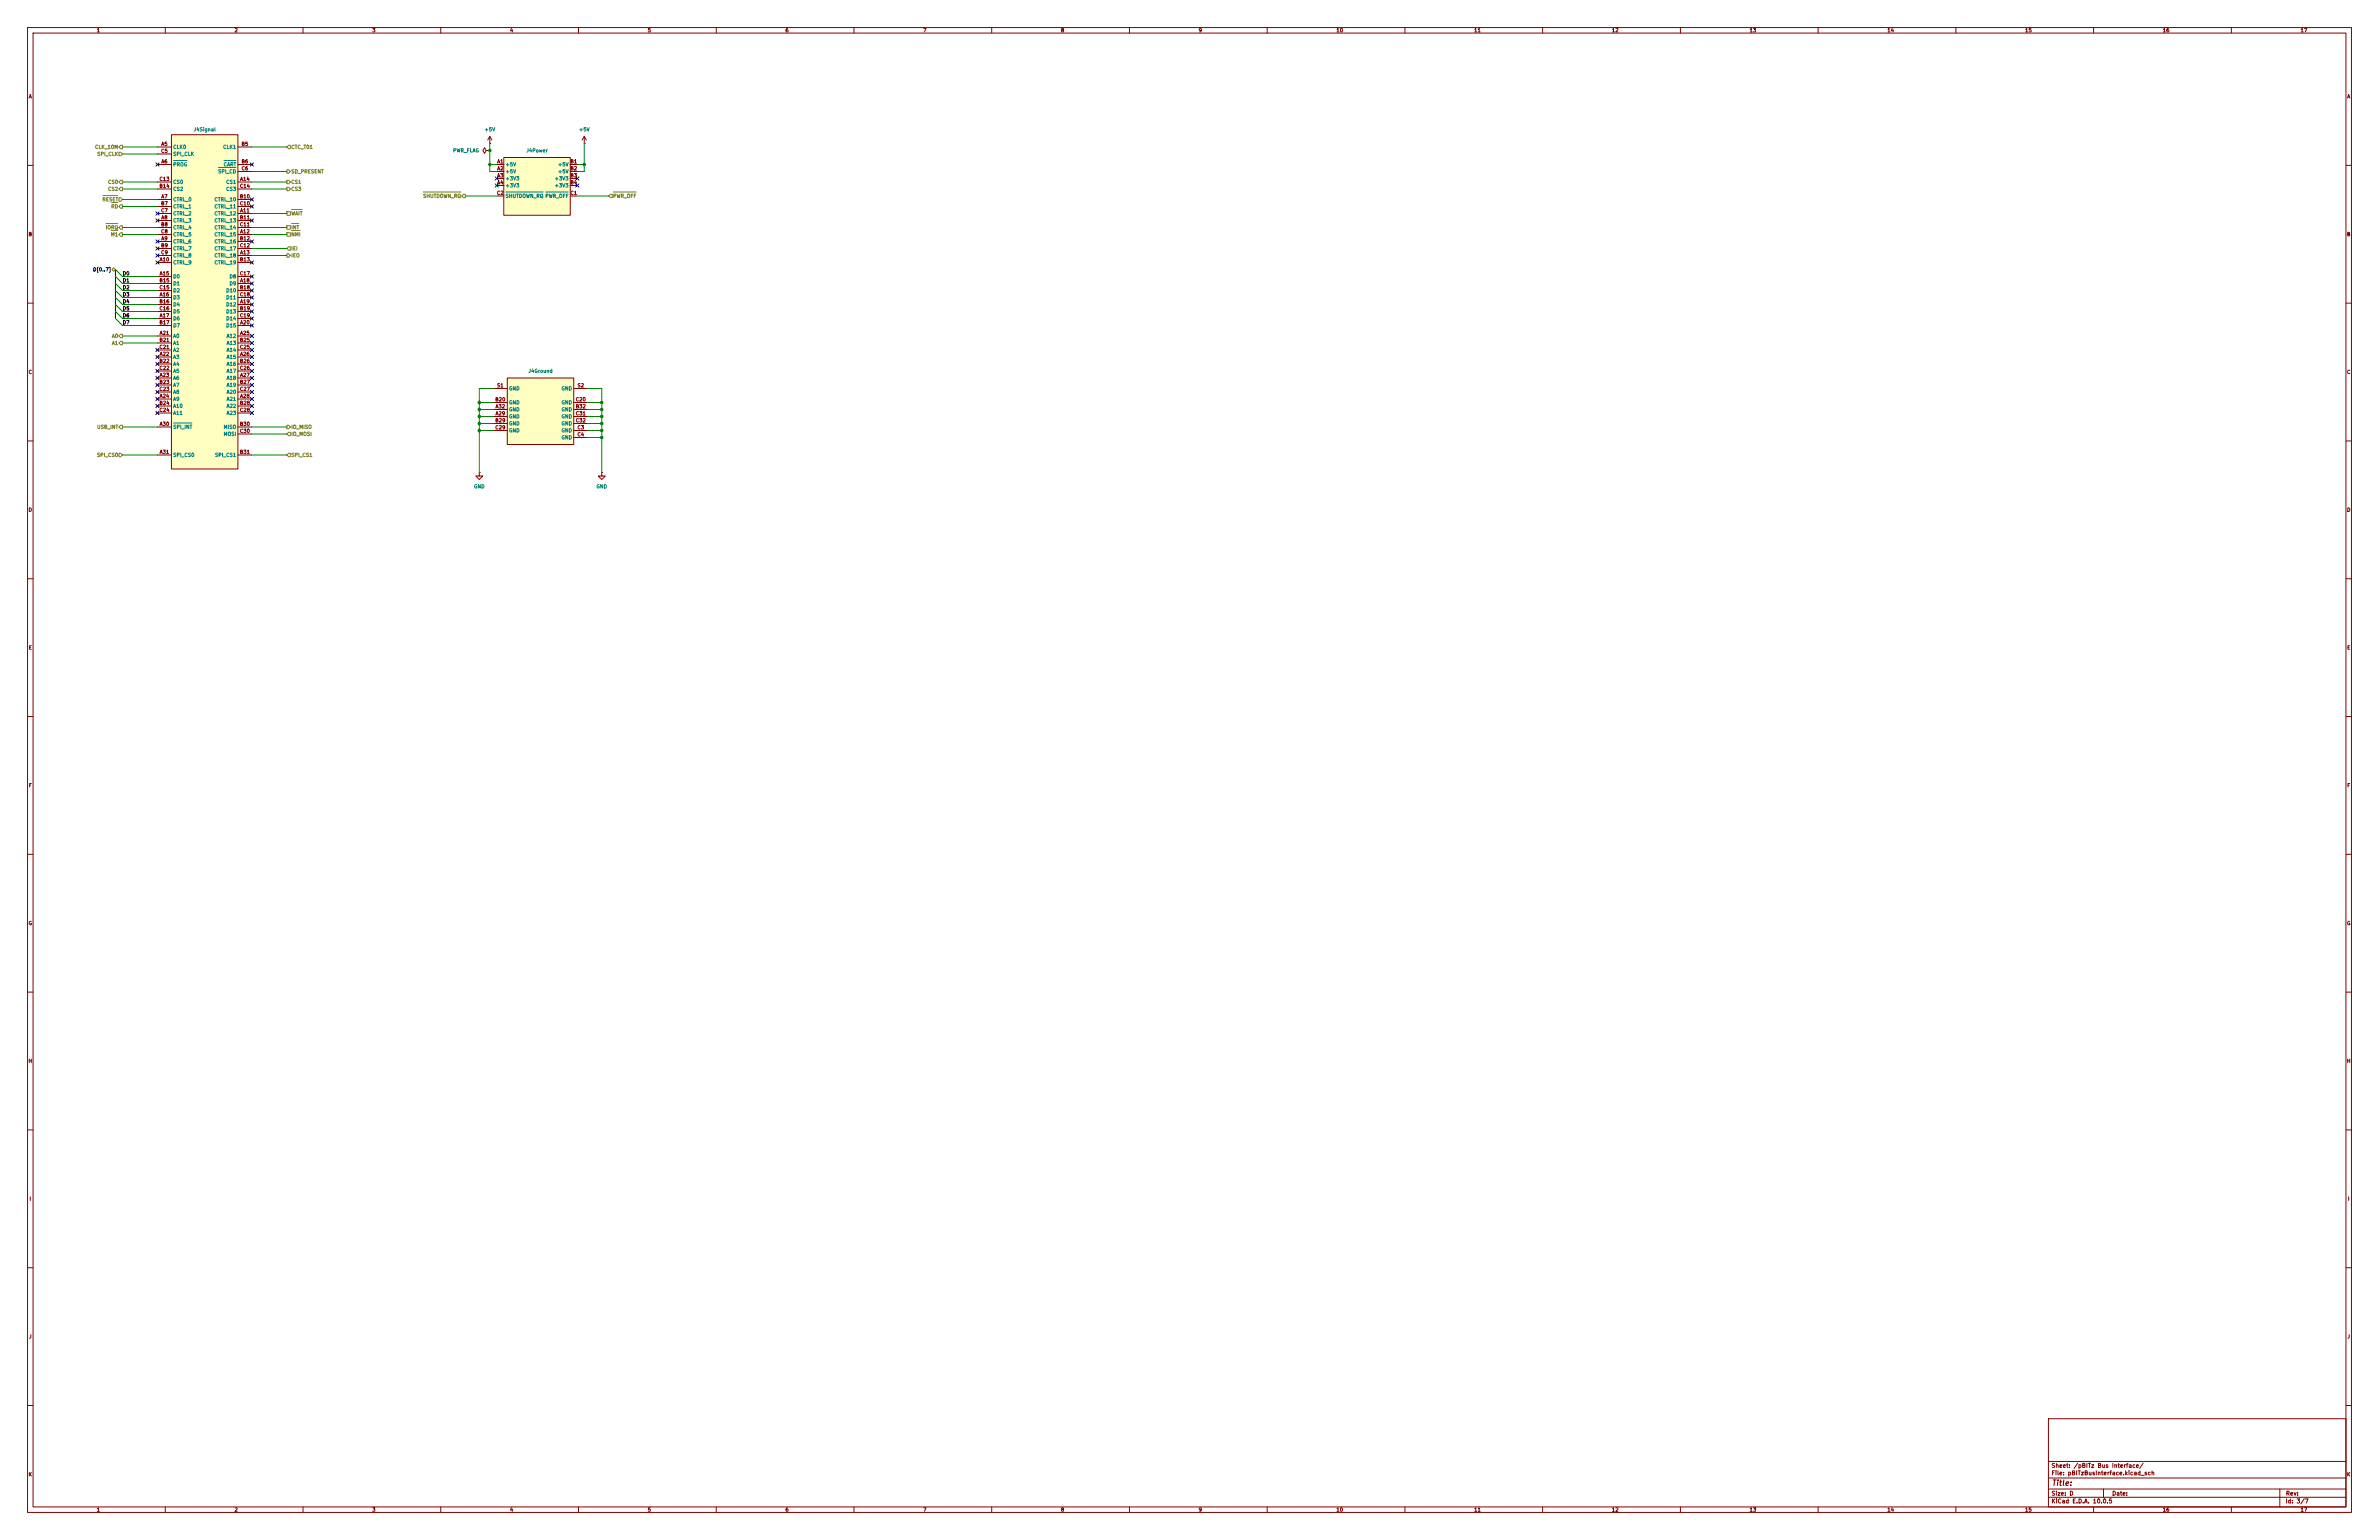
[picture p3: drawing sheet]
<svg xmlns="http://www.w3.org/2000/svg" width="864mm" height="559mm" viewBox="0 0 864 559" stroke-linecap="round" stroke-linejoin="round" font-family="sans-serif">
<defs><g id="words">
<text font-size="2" fill="#840000" x="744.6" y="539.6">Title:</text>
<g font-size="1.5" fill="#840000">
<text x="744.6" y="532.9">Sheet: /pBITz Bus Interface/</text>
<text x="744.6" y="535.6">File: pBITzBusInterface.kicad_sch</text>
<text x="744.6" y="545.8">KiCad E.D.A. 10.0.5</text>
<text x="744.6" y="543">Size: D</text>
<text x="766.6" y="543">Date:</text>
<text x="829.6" y="545.8">Id: 3/7</text>
<text x="829.6" y="543">Rev:</text>
</g>
<g font-size="1.3" fill="#840000">
<text x="35" y="12">1</text>
<text x="85" y="12">2</text>
<text x="135" y="12">3</text>
<text x="185" y="12">4</text>
<text x="235" y="12">5</text>
<text x="285" y="12">6</text>
<text x="335" y="12">7</text>
<text x="385" y="12">8</text>
<text x="435" y="12">9</text>
<text x="485" y="12">10</text>
<text x="535" y="12">11</text>
<text x="585" y="12">12</text>
<text x="635" y="12">13</text>
<text x="685" y="12">14</text>
<text x="735" y="12">15</text>
<text x="785" y="12">16</text>
<text x="835" y="12">17</text>
<text x="10.3" y="36">A</text>
<text x="851.9" y="36">A</text>
<text x="58.4" y="53.2">A5</text>
<text x="87.5" y="53.2">B5</text>
<text x="58.3" y="55.7">C5</text>
<text x="58.4" y="59.6">A6</text>
<text x="87.5" y="59.6">B6</text>
<text x="180.3" y="59.6">A1</text>
<text x="206.9" y="59.6">B1</text>
<text x="57.7" y="65.9">C13</text>
<text x="87" y="65.9">A14</text>
<text x="87.5" y="62.1">C6</text>
<text x="180.3" y="62.1">A2</text>
<text x="180.3" y="64.6">A3</text>
<text x="206.9" y="62.1">B2</text>
<text x="206.9" y="64.6">B3</text>
<text x="57.7" y="68.4">B14</text>
<text x="86.9" y="68.4">C14</text>
<text x="180.2" y="71">C2</text>
<text x="180.3" y="67.2">A4</text>
<text x="206.9" y="67.2">B4</text>
<text x="206.9" y="71">C1</text>
<text x="58.3" y="74.8">B7</text>
<text x="58.3" y="77.3">C7</text>
<text x="58.4" y="72.3">A7</text>
<text x="86.9" y="72.3">B10</text>
<text x="86.9" y="74.8">C10</text>
<text x="87" y="77.3">A11</text>
<text x="58.3" y="82.4">B8</text>
<text x="58.4" y="79.9">A8</text>
<text x="86.9" y="79.9">B11</text>
<text x="86.9" y="82.4">C11</text>
<text x="10.2" y="86">B</text>
<text x="58.3" y="85">C8</text>
<text x="58.4" y="87.5">A9</text>
<text x="86.9" y="87.5">B12</text>
<text x="87" y="85">A12</text>
<text x="851.8" y="86">B</text>
<text x="57.8" y="95.1">A10</text>
<text x="58.3" y="90">B9</text>
<text x="58.3" y="92.6">C9</text>
<text x="86.9" y="95.1">B13</text>
<text x="86.9" y="90">C12</text>
<text x="87" y="92.6">A13</text>
<text x="57.8" y="100.2">A15</text>
<text x="86.9" y="100.2">C17</text>
<text x="57.7" y="102.7">B15</text>
<text x="57.7" y="105.3">C15</text>
<text x="57.8" y="107.8">A16</text>
<text x="86.9" y="105.3">B18</text>
<text x="86.9" y="107.8">C18</text>
<text x="87" y="102.7">A18</text>
<text x="57.7" y="110.4">B16</text>
<text x="57.7" y="112.9">C16</text>
<text x="86.9" y="112.9">B19</text>
<text x="87" y="110.4">A19</text>
<text x="57.7" y="118">B17</text>
<text x="57.8" y="115.4">A17</text>
<text x="86.9" y="115.4">C19</text>
<text x="87" y="118">A20</text>
<text x="57.7" y="124.3">B21</text>
<text x="57.8" y="121.8">A21</text>
<text x="86.9" y="124.3">B25</text>
<text x="87" y="121.8">A25</text>
<text x="57.7" y="131.9">B22</text>
<text x="57.7" y="126.9">C21</text>
<text x="57.8" y="129.4">A22</text>
<text x="86.9" y="131.9">B26</text>
<text x="86.9" y="126.9">C25</text>
<text x="87" y="129.4">A26</text>
<text x="10.2" y="136">C</text>
<text x="57.7" y="134.5">C22</text>
<text x="57.8" y="137">A23</text>
<text x="86.9" y="134.5">C26</text>
<text x="87" y="137">A27</text>
<text x="851.8" y="136">C</text>
<text x="57.7" y="139.6">B23</text>
<text x="57.7" y="142.1">C23</text>
<text x="86.9" y="139.6">B27</text>
<text x="86.9" y="142.1">C27</text>
<text x="180.3" y="140.8">S1</text>
<text x="209.5" y="140.8">S2</text>
<text x="57.7" y="147.2">B24</text>
<text x="57.7" y="149.7">C24</text>
<text x="57.8" y="144.6">A24</text>
<text x="86.9" y="147.2">B28</text>
<text x="86.9" y="149.7">C28</text>
<text x="87" y="144.6">A28</text>
<text x="179.6" y="145.9">B20</text>
<text x="179.7" y="148.5">A32</text>
<text x="208.8" y="148.5">B32</text>
<text x="208.8" y="145.9">C20</text>
<text x="57.8" y="154.8">A30</text>
<text x="86.9" y="154.8">B30</text>
<text x="179.6" y="153.5">B29</text>
<text x="179.7" y="151">A29</text>
<text x="208.8" y="151">C31</text>
<text x="208.8" y="153.5">C32</text>
<text x="86.9" y="157.3">C30</text>
<text x="179.6" y="156.1">C29</text>
<text x="209.5" y="156.1">C3</text>
<text x="209.5" y="158.6">C4</text>
<text x="57.8" y="165">A31</text>
<text x="86.9" y="165">B31</text>
<text x="10.2" y="186">D</text>
<text x="851.8" y="186">D</text>
<text x="10.3" y="236">E</text>
<text x="851.9" y="236">E</text>
<text x="10.3" y="286">F</text>
<text x="851.9" y="286">F</text>
<text x="10.2" y="336">G</text>
<text x="851.8" y="336">G</text>
<text x="10.2" y="386">H</text>
<text x="851.8" y="386">H</text>
<text x="10.6" y="436">I</text>
<text x="852.2" y="436">I</text>
<text x="10.4" y="486">J</text>
<text x="852" y="486">J</text>
<text x="10.2" y="536">K</text>
<text x="851.8" y="536">K</text>
<text x="35" y="548.8">1</text>
<text x="85" y="548.8">2</text>
<text x="135" y="548.8">3</text>
<text x="185" y="548.8">4</text>
<text x="235" y="548.8">5</text>
<text x="285" y="548.8">6</text>
<text x="335" y="548.8">7</text>
<text x="385" y="548.8">8</text>
<text x="435" y="548.8">9</text>
<text x="485" y="548.8">10</text>
<text x="535" y="548.8">11</text>
<text x="585" y="548.8">12</text>
<text x="635" y="548.8">13</text>
<text x="685" y="548.8">14</text>
<text x="735" y="548.8">15</text>
<text x="785" y="548.8">16</text>
<text x="835" y="548.8">17</text>
</g>
<g font-size="1.3" fill="#008484">
<text x="70.1" y="48">J4Signal</text>
<text x="175.7" y="48">+5V</text>
<text x="210" y="48">+5V</text>
<text x="62.7" y="54.3">CLK0</text>
<text x="62.7" y="56.8">SPI_CLK</text>
<text x="80.8" y="54.3">CLK1</text>
<text x="164.3" y="55.6">PWR_FLAG</text>
<text x="190.9" y="55.6">J4Power</text>
<text x="62.7" y="60.7">PROG</text>
<text x="79" y="63.2">SPI_CD</text>
<text x="81" y="60.7">CART</text>
<text x="183.4" y="60.7">+5V</text>
<text x="183.4" y="63.2">+5V</text>
<text x="183.4" y="65.7">+3V3</text>
<text x="201.2" y="65.7">+3V3</text>
<text x="202.4" y="60.7">+5V</text>
<text x="202.4" y="63.2">+5V</text>
<text x="62.7" y="69.5">CS2</text>
<text x="62.7" y="67">CS0</text>
<text x="81.9" y="67">CS1</text>
<text x="81.9" y="69.5">CS3</text>
<text x="183.4" y="68.3">+3V3</text>
<text x="201.2" y="68.3">+3V3</text>
<text x="62.7" y="73.4">CTRL_0</text>
<text x="62.7" y="75.9">CTRL_1</text>
<text x="77.7" y="73.4">CTRL_10</text>
<text x="77.7" y="75.9">CTRL_11</text>
<text x="183.4" y="72.1">SHUTDOWN_RQ PWR_OFF</text>
<text x="62.7" y="81">CTRL_3</text>
<text x="62.7" y="83.5">CTRL_4</text>
<text x="62.7" y="78.4">CTRL_2</text>
<text x="77.7" y="78.4">CTRL_12</text>
<text x="77.7" y="81">CTRL_13</text>
<text x="77.7" y="83.5">CTRL_14</text>
<text x="62.7" y="88.6">CTRL_6</text>
<text x="62.7" y="86.1">CTRL_5</text>
<text x="77.7" y="86.1">CTRL_15</text>
<text x="77.7" y="88.6">CTRL_16</text>
<text x="62.7" y="91.1">CTRL_7</text>
<text x="62.7" y="93.7">CTRL_8</text>
<text x="77.7" y="93.7">CTRL_18</text>
<text x="77.7" y="91.1">CTRL_17</text>
<text x="62.7" y="96.2">CTRL_9</text>
<text x="62.7" y="101.3">D0</text>
<text x="77.7" y="96.2">CTRL_19</text>
<text x="83.1" y="101.3">D8</text>
<text x="62.7" y="103.8">D1</text>
<text x="62.7" y="106.4">D2</text>
<text x="81.9" y="106.4">D10</text>
<text x="83.1" y="103.8">D9</text>
<text x="62.7" y="108.9">D3</text>
<text x="62.7" y="111.5">D4</text>
<text x="62.7" y="114">D5</text>
<text x="81.9" y="111.5">D12</text>
<text x="81.9" y="114">D13</text>
<text x="81.9" y="108.9">D11</text>
<text x="62.7" y="116.5">D6</text>
<text x="62.7" y="119.1">D7</text>
<text x="81.9" y="119.1">D15</text>
<text x="81.9" y="116.5">D14</text>
<text x="62.7" y="122.9">A0</text>
<text x="62.7" y="125.4">A1</text>
<text x="82.1" y="122.9">A12</text>
<text x="82.1" y="125.4">A13</text>
<text x="62.7" y="130.5">A3</text>
<text x="62.7" y="128">A2</text>
<text x="82.1" y="130.5">A15</text>
<text x="82.1" y="128">A14</text>
<text x="62.7" y="133">A4</text>
<text x="62.7" y="135.6">A5</text>
<text x="82.1" y="133">A16</text>
<text x="82.1" y="135.6">A17</text>
<text x="191.7" y="135.6">J4Ground</text>
<text x="62.7" y="138.1">A6</text>
<text x="62.7" y="140.7">A7</text>
<text x="62.7" y="143.2">A8</text>
<text x="82.1" y="138.1">A18</text>
<text x="82.1" y="140.7">A19</text>
<text x="82.1" y="143.2">A20</text>
<text x="184.6" y="141.9">GND</text>
<text x="203.7" y="141.9">GND</text>
<text x="62.7" y="145.7">A9</text>
<text x="62.7" y="148.3">A10</text>
<text x="82.1" y="145.7">A21</text>
<text x="82.1" y="148.3">A22</text>
<text x="184.6" y="149.6">GND</text>
<text x="184.6" y="147">GND</text>
<text x="203.7" y="149.6">GND</text>
<text x="203.7" y="147">GND</text>
<text x="62.7" y="155.9">SPI_INT</text>
<text x="62.7" y="150.8">A11</text>
<text x="81" y="155.9">MISO</text>
<text x="82.1" y="150.8">A23</text>
<text x="184.6" y="152.1">GND</text>
<text x="184.6" y="154.6">GND</text>
<text x="203.7" y="152.1">GND</text>
<text x="203.7" y="154.6">GND</text>
<text x="81" y="158.4">MOSI</text>
<text x="184.6" y="157.2">GND</text>
<text x="203.7" y="157.2">GND</text>
<text x="203.7" y="159.7">GND</text>
<text x="62.7" y="166.1">SPI_CS0</text>
<text x="77.9" y="166.1">SPI_CS1</text>
<text x="171.9" y="177.5">GND</text>
<text x="216.4" y="177.5">GND</text>
</g>
<g font-size="1.3" fill="#848400">
<text x="34.4" y="54.3">CLK_10M</text>
<text x="35.1" y="56.8">SPI_CLK</text>
<text x="105.6" y="54.3">CTC_T01</text>
<text x="105.6" y="63.2">SD_PRESENT</text>
<text x="39.1" y="69.5">CS2</text>
<text x="39.1" y="67">CS0</text>
<text x="105.6" y="69.5">CS3</text>
<text x="105.6" y="67">CS1</text>
<text x="37" y="73.4">RESET</text>
<text x="40.2" y="75.9">RD</text>
<text x="153.4" y="72.1">SHUTDOWN_RQ</text>
<text x="222.4" y="72.1">PWR_OFF</text>
<text x="38.2" y="83.5">IORQ</text>
<text x="105.6" y="83.5">INT</text>
<text x="105.6" y="78.4">WAIT</text>
<text x="40.1" y="86.1">M1</text>
<text x="105.6" y="86.1">NMI</text>
<text x="105.6" y="91.1">IEI</text>
<text x="105.6" y="93.7">IEO</text>
<text x="40.5" y="125.4">A1</text>
<text x="40.5" y="122.9">A0</text>
<text x="35.1" y="155.9">USB_INT</text>
<text x="105.6" y="155.9">IO_MISO</text>
<text x="105.6" y="158.4">IO_MOSI</text>
<text x="35" y="166.1">SPI_CS0</text>
<text x="105.6" y="166.1">SPI_CS1</text>
</g>
<text font-size="1.3" fill="#000084" x="33.6" y="98.8">D[0..7]</text>
<g font-size="1.3">
<text x="44.4" y="100.2">D0</text>
<text x="44.4" y="107.8">D3</text>
<text x="44.4" y="102.7">D1</text>
<text x="44.4" y="105.3">D2</text>
<text x="44.4" y="110.4">D4</text>
<text x="44.4" y="112.9">D5</text>
<text x="44.4" y="118">D7</text>
<text x="44.4" y="115.4">D6</text>
</g>
</g></defs>
<g fill="none" stroke="#840000" stroke-width=".36">
<path d="M10 10h843.6v538.8h-843.6zM12 12h839.6v534.8h-839.6zM60 10v2M110 10v2M160 10v2M210 10v2M260 10v2M310 10v2M360 10v2M410 10v2M460 10v2M510 10v2"/>
<path d="M560 10v2M610 10v2M660 10v2M710 10v2M760 10v2M810 10v2M10 60h2M851.6 60h2M10 110h2M851.6 110h2M10 160h2M851.6 160h2"/>
<path d="M10 210h2M851.6 210h2M10 260h2M851.6 260h2M10 310h2M851.6 310h2M10 360h2M851.6 360h2M10 410h2M851.6 410h2M10 460h2M851.6 460h2"/>
<path d="M10 510h2M743.6 514.8h108v32h-108zM851.6 510h2M743.6 536.3h108M743.6 530.3h108M60 546.8v2M110 546.8v2M160 546.8v2M210 546.8v2M260 546.8v2M310 546.8v2M360 546.8v2"/>
<path d="M410 546.8v2M460 546.8v2M510 546.8v2M560 546.8v2M610 546.8v2M660 546.8v2M710 546.8v2M743.6 543.3h108M743.6 540.3h108M760 546.8v2M763.6 540.3v3M810 546.8v2"/>
<path d="M827.6 540.3v6.5"/>
</g>
<path d="M184.1 137.2h24.2v24.1h-24.2z" fill="#ffffc2"/>
<g fill="none" stroke="#840000" stroke-width=".36">
<path d="M184.1 137.2h24.2v24.1h-24.2zM179.1 151.1h5M179.1 148.6h5M179.1 146.1h5M179.1 153.7h5M179.1 156.2h5M179.1 141h5M208.3 151.1h5.1M208.3 148.6h5.1M208.3 146.1h5.1M208.3 153.7h5.1M208.3 156.2h5.1"/>
<path d="M208.3 158.8h5.1M208.3 141h5.1"/>
</g>
<path d="M62.2 48.9h24.2v121.3h-24.2z" fill="#ffffc2"/>
<g fill="none" stroke="#840000" stroke-width=".36">
<path d="M57.1 53.3h5.1M57.1 59.7h5.1M57.1 55.9h5.1M62.2 48.9h24.2v121.3h-24.2zM86.4 53.3h5M86.4 59.7h5M57.1 72.4h5.1M57.1 77.5h5.1M57.1 66h5.1M57.1 74.9h5.1M57.1 68.6h5.1M86.4 72.4h5"/>
<path d="M86.4 77.5h5M86.4 66h5M86.4 74.9h5M86.4 68.6h5M86.4 62.2h5M57.1 80h5.1M57.1 87.6h5.1M57.1 95.3h5.1M57.1 85.1h5.1M57.1 92.7h5.1M57.1 82.6h5.1M57.1 90.2h5.1"/>
<path d="M86.4 80h5M86.4 87.6h5M86.4 95.3h5M86.4 85.1h5M86.4 92.7h5M86.4 82.6h5M86.4 90.2h5M57.1 100.3h5.1M57.1 108h5.1M57.1 115.6h5.1M57.1 102.9h5.1M57.1 110.5h5.1"/>
<path d="M57.1 118.1h5.1M57.1 105.4h5.1M57.1 113h5.1M86.4 100.3h5M86.4 108h5M86.4 115.6h5M86.4 102.9h5M86.4 110.5h5M86.4 118.1h5M86.4 105.4h5M86.4 113h5M57.1 121.9h5.1"/>
<path d="M57.1 129.5h5.1M57.1 137.2h5.1M57.1 124.5h5.1M57.1 132.1h5.1M57.1 139.7h5.1M57.1 127h5.1M57.1 134.6h5.1M86.4 121.9h5M86.4 129.5h5M86.4 137.2h5M86.4 124.5h5M86.4 132.1h5"/>
<path d="M86.4 139.7h5M86.4 127h5M86.4 134.6h5M57.1 144.8h5.1M57.1 154.9h5.1M57.1 147.3h5.1M57.1 142.2h5.1M57.1 149.9h5.1M86.4 144.8h5M86.4 154.9h5M86.4 147.3h5M86.4 142.2h5"/>
<path d="M86.4 149.9h5M86.4 157.5h5M57.1 165.1h5.1M86.4 165.1h5M218.4 171.5v1.2h1.3l-1.3 1.3-1.2-1.3h1.2M218.4 171.5h.1"/>
</g>
<path d="M63 58.2h4.9M81.3 58.2h4.3M79.3 60.8h6.3M63 153.5h6.7" fill="none" stroke="#008484" stroke-width=".36"/>
<path d="M182.9 57.2h24.1v20.9h-24.1z" fill="#ffffc2"/>
<g fill="none" stroke="#840000" stroke-width=".36">
<path d="M176.5 54.6l-.6-1-.6 1 .6 1 .6-1h1.3M177.8 52.1h.1M177.8 54.6h.1M177.8 49.5l-.8 1.3M177.8 49.5l.8 1.3M177.8 49.5v2.6M180.3 59.7h2.6M182.9 57.2h24.1v20.9h-24.1zM207 59.7h2.5M212.1 52.1h.1M212.1 49.5l-.8 1.3M212.1 49.5l.8 1.3"/>
<path d="M212.1 49.5v2.6M180.3 62.2h2.6M180.3 64.8h2.6M180.3 67.3h2.6M180.3 71.1h2.6M207 62.2h2.5M207 64.8h2.5M207 67.3h2.5M207 71.1h2.5M174 171.5v1.2h1.3l-1.3 1.3-1.3-1.3h1.3M174 171.5h.1"/>
</g>
<path d="M183.6 69.7h13.5M198.1 69.7h8.2" fill="none" stroke="#008484" stroke-width=".36"/>
<g fill="none" stroke="#848400" stroke-width=".36">
<path d="M43.2 55.2h.6l.6 .7-.6 .6h-.6zM43.8 52.7h.6v1.3h-.6l-.6-.7zM104.8 52.7h.6v1.3h-.6l-.7-.7zM37.3 70.9h5.5M40.5 73.5h2.3M43.2 71.8h.6l.6 .6-.6 .6h-.6zM43.8 67.9h.6v1.3h-.6l-.6-.6zM43.8 65.4h.6v1.3h-.6l-.6-.7zM43.8 74.3h.6v1.3h-.6l-.6-.7zM104.1 61.6h.7l.6 .6-.6 .7h-.7zM104.1 76.8h1.3v1.3h-1.3zM104.1 67.9h.7l.6 .7-.6 .6h-.7z"/>
<path d="M104.1 65.4h.7l.6 .6-.6 .7h-.7zM105.8 76h3.9M153.7 69.7h13.5M168.3 70.5h.6v1.3h-.6l-.7-.7zM221.6 70.5h.6v1.3h-.6l-.6-.7zM222.7 69.7h8.2M38.5 81.1h4.3M40.4 83.6h2.4M40.6 97.8l.7-.6 .6 .6-.6 .6zM43.8 81.9h.6v1.3h-.6l-.6-.6zM43.8 84.5h.6v1.2h-.6l-.6-.6zM104.1 84.5h1.3v1.2h-1.3z"/>
<path d="M104.1 81.9h1.3v1.3h-1.3zM104.1 92.1h.7l.6 .6-.6 .6h-.7zM104.8 89.5h.6v1.3h-.6l-.7-.6zM105.8 81.1h2.7M105.8 83.6h3.2M43.8 123.8h.6v1.3h-.6l-.6-.6zM43.8 121.3h.6v1.3h-.6l-.6-.7zM43.8 154.3h.6v1.3h-.6l-.6-.7zM104.1 154.3h.7l.6 .6-.6 .7h-.7zM104.8 156.8h.6v1.3h-.6l-.7-.6zM43.2 164.5h.6l.6 .6-.6 .6h-.6zM104.8 164.5h.6v1.2h-.6l-.7-.6z"/>
</g>
<g fill="none" stroke="#000084" stroke-width=".36">
<path d="M56.5 59.1l1.3 1.2M57.8 59.1l-1.3 1.2M90.8 59.1l1.2 1.2M92 59.1l-1.2 1.2M56.5 76.9l1.3 1.2M56.5 79.4l1.3 1.2M57.8 76.9l-1.3 1.2M57.8 79.4l-1.3 1.2M90.8 71.8l1.2 1.2M90.8 74.3l1.2 1.2M90.8 79.4l1.2 1.2M92 71.8l-1.2 1.2"/>
<path d="M92 74.3l-1.2 1.2M92 79.4l-1.2 1.2M179.7 64.2l1.2 1.2M179.7 66.7l1.2 1.2M180.9 64.2l-1.2 1.2M180.9 66.7l-1.2 1.2M208.9 64.2l1.3 1.2M208.9 66.7l1.3 1.2M210.2 64.2l-1.3 1.2M210.2 66.7l-1.3 1.2M41.9 97.8v17.8M56.5 92.1l1.3 1.2"/>
<path d="M56.5 94.6l1.3 1.3M56.5 87l1.3 1.2M56.5 89.6l1.3 1.2M57.8 87l-1.3 1.2M57.8 89.6l-1.3 1.2M57.8 92.1l-1.3 1.2M57.8 94.6l-1.3 1.3M90.8 99.7l1.2 1.2M90.8 94.6l1.2 1.3M90.8 87l1.2 1.2M92 99.7l-1.2 1.2M92 94.6l-1.2 1.3"/>
<path d="M92 87l-1.2 1.2M90.8 112.4l1.2 1.2M90.8 102.3l1.2 1.2M90.8 104.8l1.2 1.2M90.8 107.3l1.2 1.3M90.8 109.9l1.2 1.2M90.8 117.5l1.2 1.2M90.8 115l1.2 1.2M92 112.4l-1.2 1.2M92 102.3l-1.2 1.2M92 104.8l-1.2 1.2M92 107.3l-1.2 1.3"/>
<path d="M92 109.9l-1.2 1.2M92 117.5l-1.2 1.2M92 115l-1.2 1.2M56.5 134l1.3 1.2M56.5 131.5l1.3 1.2M56.5 128.9l1.3 1.2M56.5 139.1l1.3 1.2M56.5 126.4l1.3 1.2M56.5 136.6l1.3 1.2M57.8 136.6l-1.3 1.2M57.8 139.1l-1.3 1.2M57.8 134l-1.3 1.2"/>
<path d="M57.8 131.5l-1.3 1.2M57.8 128.9l-1.3 1.2M57.8 126.4l-1.3 1.2M90.8 136.6l1.2 1.2M90.8 121.3l1.2 1.2M90.8 123.9l1.2 1.2M90.8 134l1.2 1.2M90.8 126.4l1.2 1.2M90.8 128.9l1.2 1.2M90.8 139.1l1.2 1.2M90.8 131.5l1.2 1.2M92 136.6l-1.2 1.2"/>
<path d="M92 121.3l-1.2 1.2M92 123.9l-1.2 1.2M92 134l-1.2 1.2M92 126.4l-1.2 1.2M92 128.9l-1.2 1.2M92 139.1l-1.2 1.2M92 131.5l-1.2 1.2M56.5 149.3l1.3 1.2M56.5 144.2l1.3 1.2M56.5 146.7l1.3 1.2M56.5 141.6l1.3 1.2M57.8 146.7l-1.3 1.2"/>
<path d="M57.8 144.2l-1.3 1.2M57.8 149.3l-1.3 1.2M57.8 141.6l-1.3 1.2M90.8 146.7l1.2 1.2M90.8 149.3l1.2 1.2M90.8 144.2l1.2 1.2M90.8 141.6l1.2 1.2M92 146.7l-1.2 1.2M92 149.3l-1.2 1.2M92 144.2l-1.2 1.2M92 141.6l-1.2 1.2"/>
</g>
<g fill="none" stroke="#008400" stroke-width=".36">
<path d="M44.4 53.3h12.7M44.4 55.9h12.7M91.4 53.3h12.7M177.8 59.7h2.5M177.8 52.1v10.1h2.5M209.5 59.7h2.6M212.1 52.1v10.1h-2.6M44.4 66h12.7M44.4 68.6h12.7M44.4 72.4h12.7M44.4 74.9h12.7M91.4 77.5h12.7"/>
<path d="M91.4 62.2h12.7M91.4 66h12.7M91.4 68.6h12.7M168.9 71.1h11.4M209.5 71.1h11.5M41.9 97.8l2.5 2.5h12.7M44.4 85.1h12.7M44.4 82.6h12.7M91.4 85.1h12.7M91.4 90.2h12.7M91.4 92.7h12.7M91.4 82.6h12.7"/>
<path d="M41.9 102.9l2.5 2.5h12.7M41.9 105.4l2.5 2.6h12.7M41.9 110.5l2.5 2.5h12.7M41.9 108l2.5 2.5h12.7M41.9 113l2.5 2.6h12.7M41.9 100.3l2.5 2.6h12.7M41.9 115.6l2.5 2.5h12.7M44.4 121.9h12.7M44.4 124.5h12.7M44.4 154.9h12.7M91.4 154.9h12.7M91.4 157.5h12.7"/>
<path d="M174 153.7h5.1M174 148.6h5.1M174 146.1h5.1M174 151.1h5.1M174 156.2h5.1M179.1 141h-5.1v30.5M213.4 153.7h5M213.4 148.6h5M213.4 141h5v30.5M213.4 146.1h5M213.4 158.8h5M213.4 151.1h5"/>
<path d="M213.4 156.2h5M44.4 165.1h12.7M91.4 165.1h12.7"/>
</g>
<g fill="#008400" stroke="#008400" stroke-width=".36">
<circle cx="218.4" cy="153.7" r=".46"/>
<circle cx="218.4" cy="156.2" r=".46"/>
<circle cx="174" cy="156.2" r=".46"/>
<circle cx="218.4" cy="146.1" r=".46"/>
<circle cx="218.4" cy="148.6" r=".46"/>
<circle cx="218.4" cy="158.8" r=".46"/>
<circle cx="218.4" cy="151.1" r=".46"/>
<circle cx="174" cy="146.1" r=".46"/>
<circle cx="174" cy="153.7" r=".46"/>
<circle cx="174" cy="151.1" r=".46"/>
<circle cx="174" cy="148.6" r=".46"/>
<circle cx="212.1" cy="59.7" r=".46"/>
<circle cx="177.8" cy="59.7" r=".46"/>
<circle cx="177.8" cy="54.6" r=".46"/>
</g>
<use href="#words"/>
</svg>
